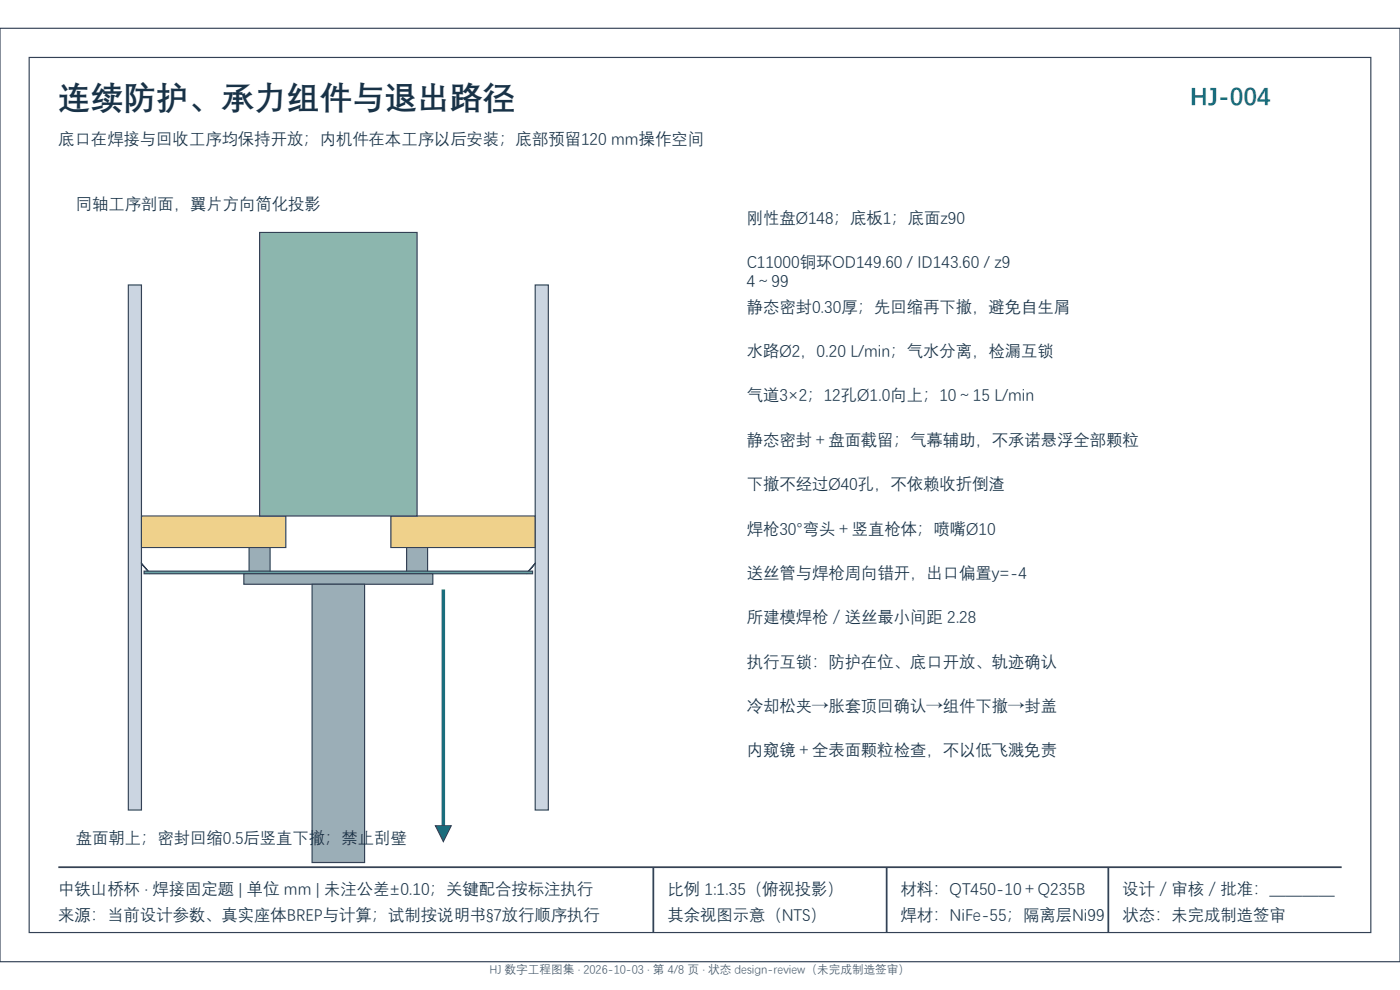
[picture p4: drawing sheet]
<svg xmlns="http://www.w3.org/2000/svg" width="297mm" height="210mm" viewBox="0 0 297 210" stroke-linecap="round" stroke-linejoin="round" font-family="sans-serif">
<defs><g id="words">
<text font-size="6.9" fill="#183247" x="12.4" y="22.8">连续防护、承力组件与退出路径</text>
<text font-size="5.2" fill="#176b7b" x="252.5" y="22.1">HJ-004</text>
<g font-size="3.5" fill="#183247">
<text x="12.4" y="30.5">底口在焊接与回收工序均保持开放；内机件在本工序以后安装；底部预留120 mm操作空间</text>
<text x="16.1" y="44.4">同轴工序剖面，翼片方向简化投影</text>
<text x="158.4" y="47.3">刚性盘Ø148；底板1；底面z90</text>
<text x="158.4" y="56.7">C11000铜环OD149.60 / ID143.60 / z9</text>
<text x="158.4" y="60.7">4～99</text>
<text x="158.4" y="66.1">静态密封0.30厚；先回缩再下撤，避免自生屑</text>
<text x="158.4" y="75.5">水路Ø2，0.20 L/min；气水分离，检漏互锁</text>
<text x="158.4" y="85">气道3×2；12孔Ø1.0向上；10～15 L/min</text>
<text x="158.4" y="94.4">静态密封＋盘面截留；气幕辅助，不承诺悬浮全部颗粒</text>
<text x="158.4" y="103.8">下撤不经过Ø40孔，不依赖收折倒渣</text>
<text x="158.4" y="113.2">焊枪30°弯头＋竖直枪体；喷嘴Ø10</text>
<text x="158.4" y="122.6">送丝管与焊枪周向错开，出口偏置y=-4</text>
<text x="158.4" y="132">所建模焊枪／送丝最小间距 2.28</text>
<text x="158.4" y="141.4">执行互锁：防护在位、底口开放、轨迹确认</text>
<text x="158.4" y="150.8">冷却松夹→胀套顶回确认→组件下撤→封盖</text>
<text x="158.4" y="160.2">内窥镜＋全表面颗粒检查，不以低飞溅免责</text>
<text x="16.1" y="178.8">盘面朝上；密封回缩0.5后竖直下撤；禁止刮壁</text>
<text x="12.4" y="189.6">中铁山桥杯 · 焊接固定题 | 单位 mm | 未注公差±0.10；关键配合按标注执行</text>
<text x="141.6" y="189.6">比例 1:1.35（俯视投影）</text>
<text x="191.1" y="189.6">材料：QT450-10＋Q235B</text>
<text x="238.1" y="189.6">设计／审核／批准：＿＿＿＿</text>
<text x="12.4" y="195.1">来源：当前设计参数、真实座体BREP与计算；试制按说明书§7放行顺序执行</text>
<text x="141.6" y="195.1">其余视图示意（NTS）</text>
<text x="191.1" y="195.1">焊材：NiFe-55；隔离层Ni99</text>
<text x="238.1" y="195.1">状态：未完成制造签审</text>
</g>
<text font-size="2.5" fill="#475569" x="103.8" y="206.5">HJ 数字工程图集 · 2026-10-03 · 第 4/8 页 · 状态 design-review（未完成制造签审）</text>
</g></defs>
<g fill="#fff" stroke="#334155" stroke-width=".25">
<path d="M0 6h297v198h-297z" fill-rule="evenodd"/>
<path d="M6.2 12.2h284.6v185.6h-284.6z" fill-rule="evenodd"/>
</g>
<path d="M27.2 60.4h2.8v111.4h-2.8z" fill-rule="evenodd" fill="#cbd5e1" stroke="#334155" stroke-width=".25"/>
<path d="M30 109.5h30.6v6.6h-30.6z" fill-rule="evenodd" fill="#efd18b" stroke="#334155" stroke-width=".25"/>
<path d="M52.8 116.1h4.5v5.6h-4.5z" fill-rule="evenodd" fill="#9baeb7" stroke="#334155" stroke-width=".25"/>
<path d="M30 119.5l1.7 2z" fill-rule="evenodd" fill="#4f9ea3" stroke="#334155" stroke-width=".25"/>
<path d="M113.5 60.4h2.8v111.4h-2.8z" fill-rule="evenodd" fill="#cbd5e1" stroke="#334155" stroke-width=".25"/>
<path d="M82.9 109.5h30.6v6.6h-30.6z" fill-rule="evenodd" fill="#efd18b" stroke="#334155" stroke-width=".25"/>
<path d="M86.3 116.1h4.4v5.6h-4.4z" fill-rule="evenodd" fill="#9baeb7" stroke="#334155" stroke-width=".25"/>
<g fill="#4f9ea3" stroke="#334155" stroke-width=".25">
<path d="M113.5 119.5l-1.6 2z" fill-rule="evenodd"/>
<path d="M30.6 121.1h82.4v.6h-82.4z" fill-rule="evenodd"/>
</g>
<g fill="#9baeb7" stroke="#334155" stroke-width=".25">
<path d="M51.7 121.7h40.1v2.2h-40.1z" fill-rule="evenodd"/>
<path d="M66.2 123.9h11.1v59.1h-11.1z" fill-rule="evenodd"/>
</g>
<path d="M55.1 49.3h33.4v60.2h-33.4z" fill-rule="evenodd" fill="#8cb6ae" stroke="#334155" stroke-width=".25"/>
<path d="M94 125v52.4" fill="none" stroke="#176b7b" stroke-width=".74" stroke-linecap="butt"/>
<path d="M92.4 175.2h3.3l-1.7 3.3z" fill="#176b7b" stroke="#334155" stroke-width=".25"/>
<path d="M12.4 184h272.2M138.6 184v13.8M188.1 184v13.8M235.1 184v13.8" fill="none" stroke="#334155" stroke-width=".37"/>
<use href="#words"/>
</svg>
